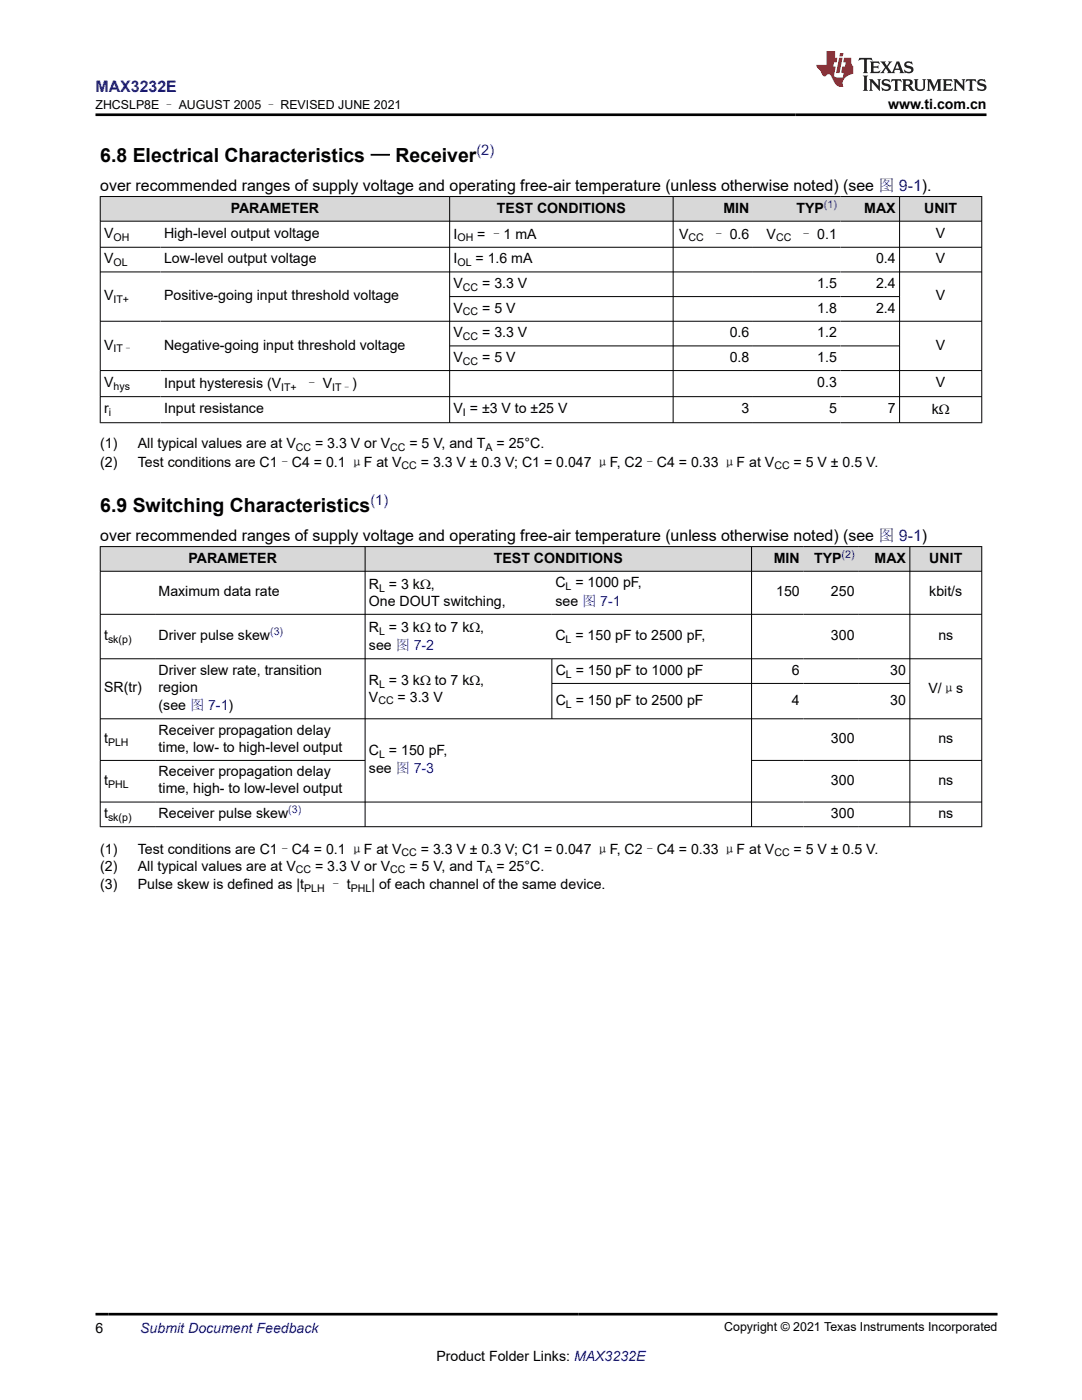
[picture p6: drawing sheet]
<svg xmlns="http://www.w3.org/2000/svg" width="216mm" height="279mm" viewBox="0 0 216 279" stroke-linecap="round" stroke-linejoin="round" font-family="sans-serif">
<defs><g id="words">
<g font-size="3.9">
<text x="20" y="32.3">6.8 Electrical Characteristics — Receiver</text>
<text x="20" y="102.2">6.9 Switching Characteristics</text>
</g>
<text font-size="3.2" fill="#00f" x="19" y="18.3">MAX3232E</text>
<g font-size="3.2">
<text x="20" y="38.1">over recommended ranges of supply voltage and operating free-air temperature (unless otherwise noted) (see 图 9-1).</text>
<text x="20" y="107.9">over recommended ranges of supply voltage and operating free-air temperature (unless otherwise noted) (see 图 9-1)</text>
</g>
<g font-size="2.9" fill="#00f">
<text x="95.1" y="31">(2)</text>
<text x="73.9" y="100.9">(1)</text>
</g>
<g font-size="2.8">
<text x="177.2" y="21.7">www.ti.com.cn</text>
<text x="20.8" y="47.5">V</text>
<text x="32.7" y="47.5">High-level output voltage</text>
<text x="46" y="42.4">PARAMETER</text>
<text x="90.5" y="47.6">I</text>
<text x="95.2" y="47.6">= –1 mA</text>
<text x="99.2" y="42.4">TEST CONDITIONS</text>
<text x="135.5" y="47.6">V</text>
<text x="142" y="47.6">– 0.6</text>
<text x="144.4" y="42.4">MIN</text>
<text x="153" y="47.6">V</text>
<text x="158.9" y="42.4">TYP</text>
<text x="159.5" y="47.6">– 0.1</text>
<text x="172.5" y="42.4">MAX</text>
<text x="184.4" y="42.4">UNIT</text>
<text x="186.8" y="47.5">V</text>
<text x="20.8" y="52.5">V</text>
<text x="32.7" y="52.5">Low-level output voltage</text>
<text x="90.5" y="52.5">I</text>
<text x="94.9" y="52.5">= 1.6 mA</text>
<text x="174.8" y="52.5">0.4</text>
<text x="186.8" y="52.5">V</text>
<text x="20.8" y="59.9">V</text>
<text x="32.7" y="59.9">Positive-going input threshold voltage</text>
<text x="90.5" y="57.5">V</text>
<text x="96.2" y="57.5">= 3.3 V</text>
<text x="163.1" y="57.5">1.5</text>
<text x="174.8" y="57.5">2.4</text>
<text x="186.8" y="59.9">V</text>
<text x="90.5" y="62.4">V</text>
<text x="96.2" y="62.4">= 5 V</text>
<text x="163.1" y="62.4">1.8</text>
<text x="174.8" y="62.4">2.4</text>
<text x="20.8" y="69.8">V</text>
<text x="32.7" y="69.8">Negative-going input threshold voltage</text>
<text x="90.5" y="67.3">V</text>
<text x="96.2" y="67.3">= 3.3 V</text>
<text x="145.6" y="67.3">0.6</text>
<text x="163.1" y="67.3">1.2</text>
<text x="186.8" y="69.8">V</text>
<text x="20.8" y="77.3">V</text>
<text x="32.7" y="77.4">Input hysteresis (V</text>
<text x="60.8" y="77.4">– V</text>
<text x="70.3" y="77.4">)</text>
<text x="90.5" y="72.2">V</text>
<text x="96.2" y="72.2">= 5 V</text>
<text x="145.6" y="72.2">0.8</text>
<text x="163.1" y="72.2">1.5</text>
<text x="163.1" y="77.1">0.3</text>
<text x="186.8" y="77.3">V</text>
<text x="20.8" y="82.5">r</text>
<text x="32.7" y="82.5">Input resistance</text>
<text x="90.5" y="82.5">V = ±3 V to ±25 V</text>
<text x="148" y="82.4">3</text>
<text x="165.4" y="82.4">5</text>
<text x="177.2" y="82.4">7</text>
<text x="185.9" y="82.6">kΩ</text>
<text x="20" y="89.4">(1)</text>
<text x="27.5" y="89.4">All typical values are at V</text>
<text x="62.9" y="89.4">= 3.3 V or V</text>
<text x="81.7" y="89.4">= 5 V, and T</text>
<text x="99.1" y="89.4">= 25°C.</text>
<text x="20" y="93.1">(2)</text>
<text x="27.5" y="93.1">Test conditions are C1–C4 = 0.1 μF at V</text>
<text x="84" y="93.1">= 3.3 V ± 0.3 V; C1 = 0.047 μF, C2–C4 = 0.33 μF at V</text>
<text x="158.4" y="93.1">= 5 V ± 0.5 V.</text>
<text x="37.6" y="112.3">PARAMETER</text>
<text x="98.6" y="112.3">TEST CONDITIONS</text>
<text x="154.4" y="112.3">MIN</text>
<text x="162.4" y="112.3">TYP</text>
<text x="174.5" y="112.3">MAX</text>
<text x="185.4" y="112.3">UNIT</text>
<text x="31.6" y="119">Maximum data rate</text>
<text x="73.6" y="117.5">R = 3 kΩ,</text>
<text x="110.8" y="117.2">C = 1000 pF,</text>
<text x="154.9" y="119">150</text>
<text x="165.8" y="119">250</text>
<text x="185.4" y="119">kbit/s</text>
<text x="73.6" y="120.9">One DOUT switching,</text>
<text x="110.8" y="120.9">see 图 7-1</text>
<text x="20.8" y="127.8">t</text>
<text x="31.6" y="127.8">Driver pulse skew</text>
<text x="73.6" y="126.1">R = 3 kΩ to 7 kΩ,</text>
<text x="73.6" y="129.7">see 图 7-2</text>
<text x="110.8" y="127.8">C = 150 pF to 2500 pF,</text>
<text x="165.8" y="127.8">300</text>
<text x="187.2" y="127.8">ns</text>
<text x="31.6" y="134.7">Driver slew rate, transition</text>
<text x="73.6" y="136.6">R = 3 kΩ to 7 kΩ,</text>
<text x="110.9" y="134.7">C = 150 pF to 1000 pF</text>
<text x="158" y="134.7">6</text>
<text x="177.6" y="134.7">30</text>
<text x="20.8" y="138.2">SR(tr)</text>
<text x="31.6" y="138.1">region</text>
<text x="31.6" y="141.7">(see 图 7-1)</text>
<text x="73.6" y="140">V</text>
<text x="79.3" y="140">= 3.3 V</text>
<text x="110.9" y="140.7">C = 150 pF to 2500 pF</text>
<text x="158" y="140.7">4</text>
<text x="177.6" y="140.7">30</text>
<text x="185.3" y="138.3">V/μs</text>
<text x="20.8" y="148.3">t</text>
<text x="31.6" y="146.6">Receiver propagation delay</text>
<text x="165.8" y="148.3">300</text>
<text x="187.2" y="148.3">ns</text>
<text x="31.6" y="150">time, low- to high-level output</text>
<text x="31.6" y="155">Receiver propagation delay</text>
<text x="73.6" y="150.7">C = 150 pF,</text>
<text x="73.6" y="154.3">see 图 7-3</text>
<text x="20.8" y="156.6">t</text>
<text x="31.6" y="158.3">time, high- to low-level output</text>
<text x="165.8" y="156.6">300</text>
<text x="187.2" y="156.6">ns</text>
<text x="20.8" y="163.3">t</text>
<text x="31.6" y="163.3">Receiver pulse skew</text>
<text x="165.8" y="163.3">300</text>
<text x="187.2" y="163.3">ns</text>
<text x="20" y="170.3">(1)</text>
<text x="20" y="173.7">(2)</text>
<text x="27.5" y="170.3">Test conditions are C1–C4 = 0.1 μF at V</text>
<text x="27.5" y="173.7">All typical values are at V</text>
<text x="62.9" y="173.7">= 3.3 V or V</text>
<text x="81.7" y="173.7">= 5 V, and T</text>
<text x="84" y="170.3">= 3.3 V ± 0.3 V; C1 = 0.047 μF, C2–C4 = 0.33 μF at V</text>
<text x="99.1" y="173.7">= 25°C.</text>
<text x="158.4" y="170.3">= 5 V ± 0.5 V.</text>
<text x="20" y="177.4">(3)</text>
<text x="27.5" y="177.4">Pulse skew is defined as |t</text>
<text x="65.6" y="177.4">– t</text>
<text x="74.1" y="177.4">| of each channel of the same device.</text>
<text x="19" y="266">6</text>
<text x="87.1" y="271.7">Product Folder Links: MAX3232E</text>
</g>
<text font-size="2.8" fill="#00f" x="28" y="266">Submit Document Feedback</text>
<g font-size="2.5">
<text x="19" y="21.8">ZHCSLP8E – AUGUST 2005 – REVISED JUNE 2021</text>
<text x="144.5" y="265.7">Copyright © 2021 Texas Instruments Incorporated</text>
</g>
<g font-size="2.1" fill="#00f">
<text x="164.4" y="41.5">(1)</text>
<text x="167.9" y="111.3">(2)</text>
<text x="53.9" y="126.8">(3)</text>
<text x="57.5" y="162.3">(3)</text>
</g>
<g font-size="2.1">
<text x="22.6" y="48">OH</text>
<text x="22.6" y="53.1">OL</text>
<text x="91.3" y="48.2">OH</text>
<text x="91.3" y="53.1">OL</text>
<text x="137.4" y="48.2">CC</text>
<text x="154.8" y="48.2">CC</text>
<text x="92.4" y="58">CC</text>
<text x="22.6" y="60.5">IT+</text>
<text x="92.4" y="62.9">CC</text>
<text x="22.6" y="70.3">IT–</text>
<text x="92.4" y="67.9">CC</text>
<text x="22.6" y="77.9">hys</text>
<text x="56.1" y="78">IT+</text>
<text x="66.3" y="78">IT–</text>
<text x="92.4" y="72.8">CC</text>
<text x="21.7" y="83.1">i</text>
<text x="92.4" y="83.1">I</text>
<text x="59" y="90">CC</text>
<text x="77.9" y="90">CC</text>
<text x="96.9" y="90">A</text>
<text x="80.1" y="93.7">CC</text>
<text x="154.5" y="93.7">CC</text>
<text x="75.7" y="118">L</text>
<text x="112.9" y="117.8">L</text>
<text x="21.6" y="128.3">sk(p)</text>
<text x="75.7" y="126.6">L</text>
<text x="112.9" y="128.3">L</text>
<text x="75.7" y="137.2">L</text>
<text x="112.9" y="135.2">L</text>
<text x="75.5" y="140.6">CC</text>
<text x="112.9" y="141.2">L</text>
<text x="21.6" y="148.9">PLH</text>
<text x="75.7" y="151.2">L</text>
<text x="21.6" y="157.2">PHL</text>
<text x="21.6" y="163.8">sk(p)</text>
<text x="80.1" y="170.9">CC</text>
<text x="154.5" y="170.9">CC</text>
<text x="59" y="174.3">CC</text>
<text x="60.7" y="178">PLH</text>
<text x="70" y="178">PHL</text>
<text x="77.9" y="174.3">CC</text>
<text x="96.9" y="174.3">A</text>
</g>
</g></defs>
<g fill="#d8d8d8">
<path d="M20 39.2h175.9v4.9h-175.9z" fill-rule="evenodd"/>
<path d="M20.1 39.3h69.6v4.8h-69.6z" fill-rule="evenodd"/>
<path d="M89.8 39.3h44.5v4.8h-44.5z" fill-rule="evenodd"/>
<path d="M134.4 39.3h15.8v4.8h-15.8z" fill-rule="evenodd"/>
<path d="M150.2 39.3h17.5v4.8h-17.5z" fill-rule="evenodd"/>
<path d="M167.7 39.3h11.7v4.8h-11.7z" fill-rule="evenodd"/>
<path d="M179.6 39.3h16.2v4.8h-16.2z" fill-rule="evenodd"/>
</g>
<g fill="none" stroke="#000" stroke-width=".2">
<path d="M19.9 39.2h176.1M20 39.2v45.2M89.7 39.2v45.2M134.3 39.2v45.2M179.5 39.2v45.2M195.9 39.2v45.2M19.9 44.1h176.1M19.9 49.3h176.1M19.9 54.3h176.1M89.7 59.2h89.9M19.9 64.1h176.1M19.9 74h176.1"/>
<path d="M19.9 79.2h176.1M89.7 69h89.9M19.9 84.4h176.1"/>
</g>
<g fill="#d8d8d8">
<path d="M20 109.1h175.9v4.9h-175.9z" fill-rule="evenodd"/>
<path d="M20.1 109.1h52.7v4.8h-52.7z" fill-rule="evenodd"/>
<path d="M72.9 109.1h77v4.8h-77z" fill-rule="evenodd"/>
<path d="M150 109.1h10.3v4.8h-10.3z" fill-rule="evenodd"/>
<path d="M160.3 109.1h10.9v4.8h-10.9z" fill-rule="evenodd"/>
<path d="M171.2 109.1h10.3v4.8h-10.3z" fill-rule="evenodd"/>
<path d="M181.6 109.1h14.2v4.8h-14.2z" fill-rule="evenodd"/>
</g>
<g fill="none" stroke="#000" stroke-width=".2">
<path d="M19.9 109.1h176.1M19.9 114h176.1M20 109v56M72.9 109v56M150 109v56M181.6 109v56M195.9 109v56M19.9 122.6h176.1M19.9 131.5h176.1M110.1 131.5v12M110.1 136.4h71.5M19.9 143.5h176.1"/>
<path d="M19.9 151.8h53M150 151.8h46M19.9 160.1h176.1M19.9 165h176.1"/>
</g>
<path d="M171.5 11.6l-.2 .5 .5-.2h.6v.1v2.2l-.2 .4h1l-.2-.4v-2.2v-.1h.5l.5 .2-.1-.5zM173.6 12.3l.2 .4v1.5l-.2 .4h1.9l.1-.6a1.08 1.08 0 0 1-1.3 .2v-.7h.6l.4 .2v-.7l-.4 .2h-.6v-.5l.2-.2a1 1 0 0 1 1 .3l-.1-.5zM175.7 12.3l.9 1.1-1 1.2h.9l-.2-.2 .5-.8 .4 .8-.2 .2h1.6l-.2-.2 .2-.5h.9l.1 .5-.1 .2h.9l-.2-.3-.8-2h-.5l-.9 2.2-.9-1.1 .9-1.1h-.8l.2 .2-.4 .6-.4-.6 .2-.2zM179 12.7l.4 1h-.7zM180.7 12.4a.65 .65 0 0 0-.2 .7 .65 .65 0 0 0 .6 .5l.6 .1 .1 .3a.79 .79 0 0 1-.7 .4 .79 .79 0 0 1-.7-.5l.1 .7 .2-.1a.93 .93 0 0 0 1.1 .1 .93 .93 0 0 0 .4-1 1.46 1.46 0 0 0-1.2-.6l-.1-.3a1.09 1.09 0 0 1 1.2 .2l-.2-.6-.1 .1-.5-.2zM172.2 15.1l.2 .4v2.2l-.2 .4h1l-.2-.4v-2.2l.2-.4zM173.4 15.8l.2 .4v1.5l-.2 .4h.8l-.3-.4 .1-1.3 1.6 1.8v-2l.2-.4h-.7l.1 .2 .1 1.1-1.2-1.3zM176.2 15.9a.65 .65 0 0 0-.2 .8 .65 .65 0 0 0 .6 .4l.6 .2 .1 .2a.79 .79 0 0 1-.7 .4 .79 .79 0 0 1-.7-.5l.1 .7 .2-.1a.93 .93 0 0 0 1.1 .1 .93 .93 0 0 0 .4-.9 1.46 1.46 0 0 0-1.2-.6l-.1-.4a1.09 1.09 0 0 1 1.2 .2l-.1-.6-.2 .1-.5-.1zM177.9 15.8l-.1 .6a.63 .63 0 0 1 .8-.3v1.6l-.3 .4h1l-.2-.4v-1.6a.66 .66 0 0 1 .8 .3l-.1-.6zM180 15.8l.2 .4v1.5l-.2 .4h1l-.2-.2-.1-.7h.5l.1 .2a.79 .79 0 0 0 1.2 .6l-1-.9a.61 .61 0 0 0 .6-.6 .61 .61 0 0 0-.5-.7zM180.8 16.1h.1a.47 .47 0 0 1 .5 .1 .47 .47 0 0 1 .1 .5l-.1 .1-.7 .1zM182.3 15.8l.2 .2a2.27 2.27 0 0 0 .4 2 1.04 1.04 0 0 0 1.7-.7v-1.3l.2-.2h-.8l.2 .4v1.1a.6 .6 0 0 1-.6 .6 .6 .6 0 0 1-.6-.6v-1.1l.3-.4zM184.9 15.8l.2 .4v1.5l-.2 .4h.8l-.3-.4v-1.4l.9 1.9 .9-1.9v1.4l-.3 .4h1l-.2-.4v-1.5l.2-.4h-.8l-.7 1.5-.6-1.5zM188.1 15.8l.2 .4v1.5l-.2 .4h1.9l.1-.6a1.09 1.09 0 0 1-1.3 .2v-.7h.6l.4 .2v-.6l-.4 .2h-.6v-.6l.2-.1a1.01 1.01 0 0 1 1 .3l-.1-.6zM190.2 15.8l.3 .4v1.5l-.3 .4h.8l-.2-.4v-1.3l1.6 1.8v-2l.2-.4h-.7l.2 .2v1.1l-1.2-1.3zM192.8 15.8l-.1 .6a.63 .63 0 0 1 .8-.3v1.6l-.3 .4h1l-.2-.4v-1.6a.66 .66 0 0 1 .8 .3l-.1-.6zM195.2 15.9a.65 .65 0 0 0-.2 .8 .65 .65 0 0 0 .6 .4l.6 .2 .2 .2a.79 .79 0 0 1-.7 .4 .79 .79 0 0 1-.7-.5l.1 .7 .2-.1a.93 .93 0 0 0 1 .1 .93 .93 0 0 0 .5-.9 1.46 1.46 0 0 0-1.3-.6v-.4a1.09 1.09 0 0 1 1.2 .2l-.2-.6-.2 .1-.5-.1z" fill="#231f20"/>
<path d="M164.9 10.2v2.8h-2l.1 .3 .8 1a.95 .95 0 0 0 1 .9 .59 .59 0 0 1 .5-.4 .59 .59 0 0 1 .5 .4l.4 .7a1.59 1.59 0 0 0 2.1 1.4 1.61 1.61 0 0 1 1-2.3l1-.3-.1-1.5a1.59 1.59 0 0 1-.3-1.7h-1.5l-.2 .9h.6l-.2 .9h-.5l-.2 1v.2l.4 .1-.1 .9h-.7a.73 .73 0 0 1-1-.7l.3-1.5h-.5l.1-.9h.5l.2-.9h-.5v-1.3zM167.4 11.5l-.6 3.1h.7l.6-3.1zM167.6 10.6l-.1 .6h.7l.1-.6z" fill="#ed1c24"/>
<path d="M19 22.9h177.8M19 262.3h180" fill="none" stroke="#000" stroke-width=".53"/>
<use href="#words"/>
</svg>
